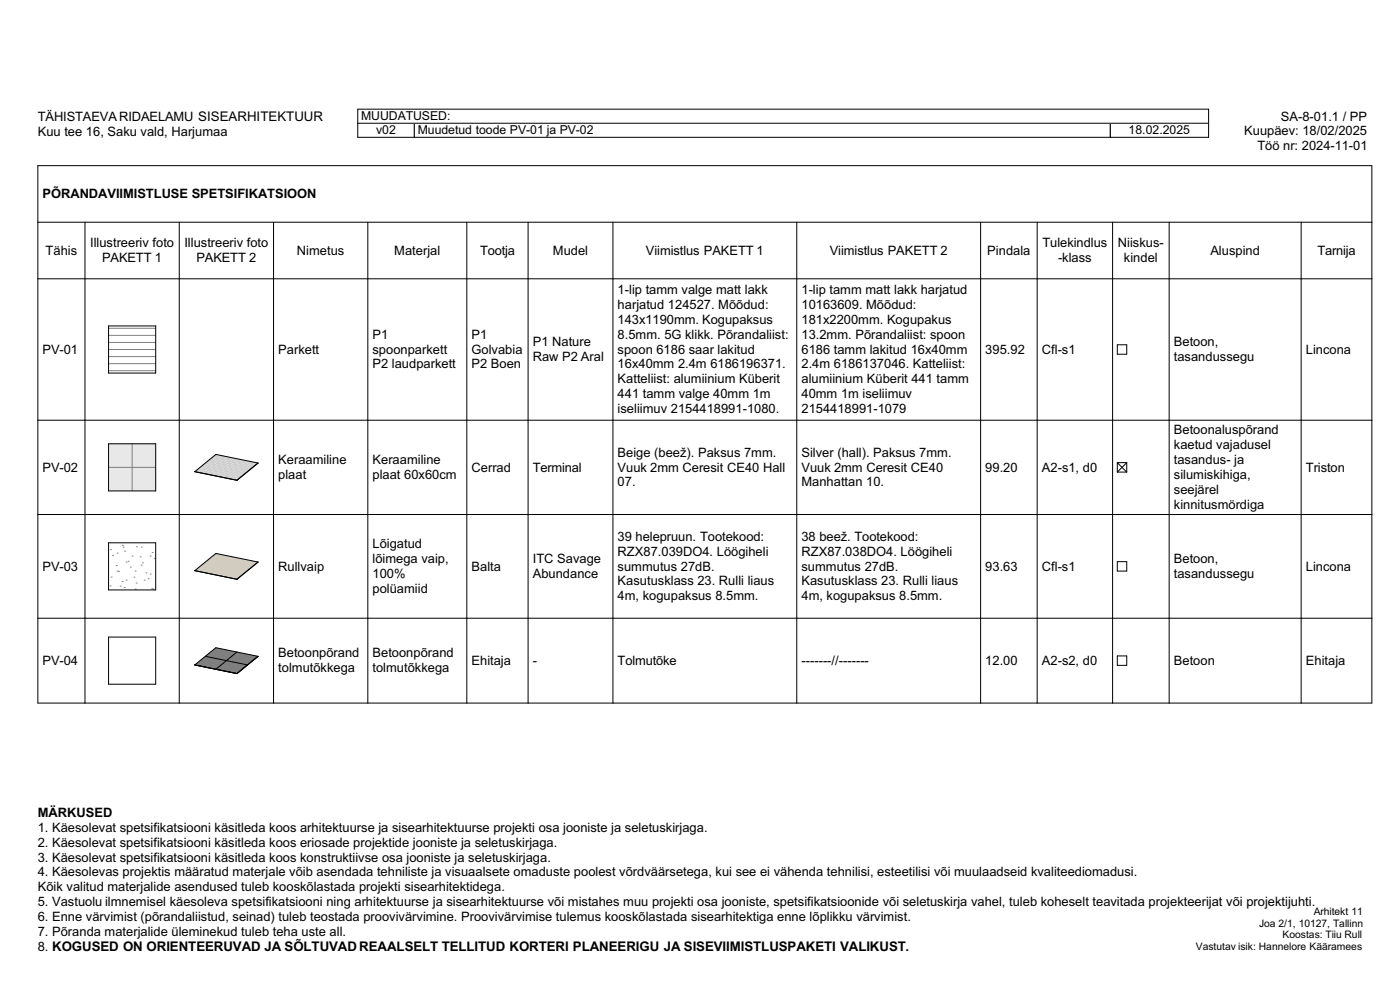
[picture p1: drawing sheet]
<svg xmlns="http://www.w3.org/2000/svg" width="297mm" height="210mm" viewBox="0 0 297 210" stroke-linecap="round" stroke-linejoin="round" font-family="sans-serif">
<defs><g id="words">
<g font-size="2.7">
<text x="8" y="25.7">TÄHISTAEVARIDAELAMU SISEARHITEKTUUR</text>
<text x="8" y="28.8">Kuu tee 16, Saku vald, Harjumaa</text>
<text x="263.9" y="28.7">Kuupäev: 18/02/2025</text>
<text x="271.7" y="25.6">SA-8-01.1 / PP</text>
<text x="266.8" y="31.9">Töö nr: 2024-11-01</text>
<text x="9" y="42">PÕRANDAVIIMISTLUSE SPETSIFIKATSIOON</text>
<text x="19.1" y="52.5">Illustreeriv foto</text>
<text x="39.1" y="52.5">Illustreeriv foto</text>
<text x="221.1" y="52.5">Tulekindlus</text>
<text x="237.2" y="52.5">Niiskus-</text>
<text x="9.7" y="54">Tähis</text>
<text x="21.7" y="55.6">PAKETT 1</text>
<text x="41.7" y="55.6">PAKETT 2</text>
<text x="63" y="54">Nimetus</text>
<text x="83.7" y="54">Materjal</text>
<text x="101.9" y="54">Tootja</text>
<text x="117.3" y="54">Mudel</text>
<text x="137" y="54">Viimistlus PAKETT 1</text>
<text x="176" y="54">Viimistlus PAKETT 2</text>
<text x="209.5" y="54">Pindala</text>
<text x="224.4" y="55.6">-klass</text>
<text x="238.4" y="55.6">kindel</text>
<text x="256.8" y="54">Aluspind</text>
<text x="279.5" y="54">Tarnija</text>
<text x="131" y="62.5">1-lip tamm valge matt lakk</text>
<text x="131" y="65.6">harjatud 124527. Mõõdud:</text>
<text x="170" y="62.5">1-lip tamm matt lakk harjatud</text>
<text x="170" y="65.6">10163609. Mõõdud:</text>
<text x="79" y="71.9">P1</text>
<text x="100" y="71.9">P1</text>
<text x="131" y="68.7">143x1190mm. Kogupaksus</text>
<text x="131" y="71.9">8.5mm. 5G klikk. Põrandaliist:</text>
<text x="170" y="68.7">181x2200mm. Kogupakus</text>
<text x="170" y="71.9">13.2mm. Põrandaliist: spoon</text>
<text x="9" y="75">PV-01</text>
<text x="59" y="75">Parkett</text>
<text x="79" y="75">spoonparkett</text>
<text x="100" y="75">Golvabia</text>
<text x="113" y="73.5">P1 Nature</text>
<text x="113" y="76.6">Raw P2 Aral</text>
<text x="131" y="75">spoon 6186 saar lakitud</text>
<text x="170" y="75">6186 tamm lakitud 16x40mm</text>
<text x="209" y="75">395.92</text>
<text x="221" y="75">Cfl-s1</text>
<text x="249" y="73.5">Betoon,</text>
<text x="249" y="76.6">tasandussegu</text>
<text x="277" y="75">Lincona</text>
<text x="79" y="78.2">P2 laudparkett</text>
<text x="100" y="78.2">P2 Boen</text>
<text x="131" y="78.2">16x40mm 2.4m 6186196371.</text>
<text x="131" y="81.3">Katteliist: alumiinium Küberit</text>
<text x="170" y="78.2">2.4m 6186137046. Katteliist:</text>
<text x="170" y="81.3">alumiinium Küberit 441 tamm</text>
<text x="131" y="84.5">441 tamm valge 40mm 1m</text>
<text x="131" y="87.6">iseliimuv 2154418991-1080.</text>
<text x="170" y="84.5">40mm 1m iseliimuv</text>
<text x="170" y="87.6">2154418991-1079</text>
<text x="249" y="92.2">Betoonaluspõrand</text>
<text x="249" y="95.3">kaetud vajadusel</text>
<text x="9" y="100">PV-02</text>
<text x="59" y="98.5">Keraamiline</text>
<text x="59" y="101.6">plaat</text>
<text x="79" y="98.5">Keraamiline</text>
<text x="79" y="101.6">plaat 60x60cm</text>
<text x="100" y="100">Cerrad</text>
<text x="113" y="100">Terminal</text>
<text x="131" y="96.9">Beige (beež). Paksus 7mm.</text>
<text x="131" y="100">Vuuk 2mm Ceresit CE40 Hall</text>
<text x="170" y="96.9">Silver (hall). Paksus 7mm.</text>
<text x="170" y="100">Vuuk 2mm Ceresit CE40</text>
<text x="209" y="100">99.20</text>
<text x="221" y="100">A2-s1, d0</text>
<text x="249" y="98.5">tasandus- ja</text>
<text x="249" y="101.6">silumiskihiga,</text>
<text x="277" y="100">Triston</text>
<text x="131" y="103.2">07.</text>
<text x="170" y="103.2">Manhattan 10.</text>
<text x="249" y="104.7">seejärel</text>
<text x="249" y="107.9">kinnitusmördiga</text>
<text x="79" y="116.3">Lõigatud</text>
<text x="79" y="119.5">lõimega vaip,</text>
<text x="113" y="119.5">ITC Savage</text>
<text x="131" y="114.7">39 helepruun. Tootekood:</text>
<text x="131" y="117.9">RZX87.039DO4. Löögiheli</text>
<text x="170" y="114.7">38 beež. Tootekood:</text>
<text x="170" y="117.9">RZX87.038DO4. Löögiheli</text>
<text x="249" y="119.5">Betoon,</text>
<text x="9" y="121">PV-03</text>
<text x="59" y="121">Rullvaip</text>
<text x="79" y="122.6">100%</text>
<text x="79" y="125.7">polüamiid</text>
<text x="100" y="121">Balta</text>
<text x="113" y="122.6">Abundance</text>
<text x="131" y="121">summutus 27dB.</text>
<text x="131" y="124.2">Kasutusklass 23. Rulli liaus</text>
<text x="170" y="121">summutus 27dB.</text>
<text x="170" y="124.2">Kasutusklass 23. Rulli liaus</text>
<text x="209" y="121">93.63</text>
<text x="221" y="121">Cfl-s1</text>
<text x="249" y="122.6">tasandussegu</text>
<text x="277" y="121">Lincona</text>
<text x="131" y="127.3">4m, kogupaksus 8.5mm.</text>
<text x="170" y="127.3">4m, kogupaksus 8.5mm.</text>
<text x="9" y="141">PV-04</text>
<text x="59" y="139.5">Betoonpõrand</text>
<text x="59" y="142.6">tolmutõkkega</text>
<text x="79" y="139.5">Betoonpõrand</text>
<text x="79" y="142.6">tolmutõkkega</text>
<text x="100" y="141">Ehitaja</text>
<text x="113" y="141">-</text>
<text x="131" y="141">Tolmutõke</text>
<text x="170" y="141">-------//-------</text>
<text x="209" y="141">12.00</text>
<text x="221" y="141">A2-s2, d0</text>
<text x="249" y="141">Betoon</text>
<text x="277" y="141">Ehitaja</text>
<text x="8" y="173.4">MÄRKUSED</text>
<text x="8" y="176.5">1. Käesolevat spetsifikatsiooni käsitleda koos arhitektuurse ja sisearhitektuurse projekti osa jooniste ja seletuskirjaga.</text>
<text x="8" y="179.6">2. Käesolevat spetsifikatsiooni käsitleda koos eriosade projektide jooniste ja seletuskirjaga.</text>
<text x="8" y="182.8">3. Käesolevat spetsifikatsiooni käsitleda koos konstruktiivse osa jooniste ja seletuskirjaga.</text>
<text x="8" y="185.9">4. Käesolevas projektis määratud materjale võib asendada tehniliste ja visuaalsete omaduste poolest võrdväärsetega, kui see ei vähenda tehnilisi, esteetilisi või muulaadseid kvaliteediomadusi.</text>
<text x="8" y="189.1">Kõik valitud materjalide asendused tuleb kooskõlastada projekti sisearhitektidega.</text>
<text x="8" y="192.2">5. Vastuolu ilmnemisel käesoleva spetsifikatsiooni ning arhitektuurse ja sisearhitektuurse või mistahes muu projekti osa jooniste, spetsifikatsioonide või seletuskirja vahel, tuleb koheselt teavitada projekteerijat või projektijuhti.</text>
<text x="8" y="195.4">6. Enne värvimist (põrandaliistud, seinad) tuleb teostada proovivärvimine. Proovivärvimise tulemus kooskõlastada sisearhitektiga enne lõplikku värvimist.</text>
<text x="8" y="198.5">7. Põranda materjalide üleminekud tuleb teha uste all.</text>
<text x="8" y="201.7">8. KOGUSED ON ORIENTEERUVAD JA SÕLTUVADREAALSELT TELLITUD KORTERI PLANEERIGU JA SISEVIIMISTLUSPAKETI VALIKUST.</text>
</g>
<g font-size="2.6">
<text x="76.6" y="25.5">MUUDATUSED:</text>
<text x="79.8" y="28.5">v02</text>
<text x="88.6" y="28.5">Muudetud toode PV-01 ja PV-02</text>
<text x="239.4" y="28.5">18.02.2025</text>
</g>
<g font-size="2.2">
<text x="267.1" y="196.6">Joa 2/1, 10127, Tallinn</text>
<text x="278.7" y="194">Arhitekt 11</text>
<text x="253.7" y="201.6">Vastutav isik: Hannelore Kääramees</text>
<text x="272.1" y="199.1">Koostas: Tiiu Rull</text>
</g>
</g></defs>
<path d="M23 78.6h10M23 77.1h10M23 75.6h10M23 74.1h10M23 72.6h10M23 71.1h10M23 69.6h10" fill="none" stroke="#7f7f7f" stroke-width=".21"/>
<path d="M23 69.1h10v10h-10z" fill="none" stroke="#000" stroke-width=".21"/>
<path d="M23 94.1h10v10h-10z" fill-rule="evenodd" fill="#e8e8e8"/>
<path d="M23 99.1h10M28 94.1v10" fill="none" stroke="#7f7f7f" stroke-width=".21"/>
<path d="M23 94.1h10v10h-10z" fill="none" stroke="#000" stroke-width=".21"/>
<path d="M23 115.1h10v10h-10z" fill-rule="evenodd" fill="#fff"/>
<g fill="none" stroke="#7f7f7f" stroke-width=".21">
<path d="M23.4 116.6h.1M23.9 117.8h.1M24.7 120h.1M24.8 117.3h.1M26 115.7h.1M26.1 116h.1M26.4 116.9h.1M26.8 119.2h.1M27.2 119.1h.1M28 118h.1M29 116h.1M29.7 118.1h.1"/>
<path d="M29.9 119.9h.1M29.9 116h.1M30.2 119.4h.1M31.8 118h.1M32.3 117.2h.1M32.7 118.4h.1M23.4 124.3h.1M23.6 122.4h.1M24.8 121.1h.1M25.1 121.2h.1M25.5 124.3h.1M25.9 123.4h.1"/>
<path d="M26.3 124.6h.1M26.8 123h.1M27.6 120.3h.1M28.4 122.4h.1M28.7 125h.1M28.7 121.1h.1M28.9 123.7h.1M30.6 123h.1M31 121.5h.1M31.4 122.8h.1M31.8 121.8h.1M32.2 124.9h.1"/>
<path d="M32.5 125h.1"/>
</g>
<path d="M23 115.1h10v10h-10zM23 135.1h10v10h-10z" fill="none" stroke="#000" stroke-width=".21"/>
<path d="M41.3 75l4.5-3.6 8.9 1.8-4.4 3.7z" fill-rule="evenodd" fill="#dacaad"/>
<path d="M41.3 75v.1M41.3 75l9 1.9M50.3 76.9h.1M54.7 73.2l-8.9-1.8-4.5 3.6M54.7 73.2h.1M54.7 73.2l-4.4 3.7" fill="none" stroke="#000" stroke-width=".21"/>
<path d="M41 69.8h14v8.3h-14z" fill-rule="evenodd" fill="#fff"/>
<path d="M41.3 100l4.5-3.6 8.9 1.8-4.4 3.7z" fill-rule="evenodd" fill="#e9dbd6"/>
<g fill="none" stroke="#ccc" stroke-width=".21">
<path d="M42 99.7l.6 .2M42.2 99.3l.2 .1M42.9 99l.6 .1M43 99.5l.6 .1M43.1 98.6h.2M43.2 100l.6 .1M43.8 98.3l.6 .1M43.9 98.8l.6 .1M44 97.8l.2 .1M44.1 99.3l.6 .1M44.2 99.7l.6 .2M44.7 97.5l.6 .1"/>
<path d="M44.8 98l.6 .1M44.9 97.1l.2 .1M45 98.5l.6 .1M45.1 99l.7 .1M45.3 99.5l.6 .1M45.5 100l.6 .1M45.6 96.8l.6 .1M45.7 97.3l.7 .1M45.9 97.8l.6 .1M46 96.4l-4.5 3.7M46.1 98.3l.6 .1M46.2 98.8l.6 .1"/>
<path d="M46.4 99.3l.6 .1M46.5 99.8l.6 .1M46.6 96.6l-4.5 3.6M46.8 97l.6 .2M47 97.5l.6 .1M47.1 98l.6 .1M47.2 96.7l-4.4 3.6M47.3 98.5l.6 .1M47.4 99l.6 .1M47.6 99.5l.6 .1M47.7 100l.6 .1M47.8 96.8l-4.4 3.7"/>
<path d="M48 97.3l.6 .1M48.2 97.8l.6 .1M48.3 98.3l.6 .1M48.4 96.9l-4.4 3.7M48.5 98.8l.6 .1M48.6 99.3l.6 .1M48.8 99.8l.6 .1M49 97.1l-4.4 3.6M49.2 97.5l.6 .2M49.4 98l.6 .1M49.5 98.5l.7 .1M49.7 97.2l-4.5 3.6"/>
<path d="M49.7 99l.6 .1M49.9 99.5l.6 .1M50.3 97.3l-4.5 3.7M50.5 97.8l.6 .1M50.6 98.3l.6 .1M50.8 98.8l.6 .1M50.9 97.4l-4.5 3.7M50.9 99.3l.6 .1M51.1 99.8l.6 .1M51.4 98.9l-3.2 2.6M51.5 97.6l-4.5 3.6M51.7 98l.6 .1"/>
<path d="M51.8 98.5l.6 .1M52 99l.6 .1M52.1 97.7l-4.5 3.6M52.1 99.5l.6 .1M52.7 97.8l-1.3 1.1M52.9 98.3l.6 .1M53 99.7h.1M53 98.8l.6 .1M53.2 99.3h.2M53.3 97.9l-4.5 3.7M53.9 98.9h.1M53.9 98.1l-4.5 3.6"/>
<path d="M54.1 98.5l.2 .1M54.5 98.2l-4.4 3.6M43.1 100.4h.1M44.4 100.2l.6 .2M44.9 100.8h.1M45.6 100.5l.6 .1M46.7 100.2l.6 .2M46.7 101.1v.1M46.8 100.7l.6 .2M47.9 100.5l.6 .1M48 101l.6 .1M48.5 101.5h.1"/>
<path d="M48.9 100.2l.7 .2M49.1 100.7l.6 .2M49.3 101.2l.6 .2M50 100l.6 .1M50.2 100.5l.6 .1M50.3 101l.6 .1M50.5 101.5h.2M51.1 101.2h.1M51.2 100.2l.6 .2M51.4 100.7l.2 .1M52 100.4h.1M52.3 100h.2"/>
</g>
<path d="M54.7 98.2l-8.9-1.8-4.5 3.6M54.7 98.2h.1M54.7 98.2l-4.4 3.7M41.3 100v.1M41.3 100l9 1.9M50.3 101.9h.1" fill="none" stroke="#000" stroke-width=".21"/>
<path d="M41.3 121l4.5-3.6 8.9 1.8-4.4 3.7z" fill-rule="evenodd" fill="#dacaad"/>
<path d="M54.7 119.2l-8.9-1.8-4.5 3.6M54.7 119.2h.1M54.7 119.2l-4.4 3.7M41.3 121v.1M41.3 121l9 1.9M50.3 122.9h.1" fill="none" stroke="#000" stroke-width=".21"/>
<path d="M41.3 141l4.5-3.6 8.9 1.8-4.4 3.7z" fill-rule="evenodd" fill="#7f7f7f"/>
<g fill="none" stroke="#000" stroke-width=".21">
<path d="M8 35.1h283v114h-283zM8 59.1h283M8 47.1h283M18 47.1v102M38 47.1v102M58 47.1v102M78 47.1v102M99 47.1v102M112 47.1v102M130 47.1v102M169 47.1v102M208 47.1v102"/>
<path d="M220 47.1v102M236 47.1v102M248 47.1v102M276 47.1v102M237 73.1h2v2h-2zM8 89.1h283M237 98.1v2M237 98.1h2M237 98.1l2 2M239 98.1v2M239 98.1l-2 2M8 109.1h283"/>
<path d="M237 119.1h2v2h-2zM237 100.1h2M8 131.1h283M43.6 139.2l8.9 1.9M50.3 138.3l-4.5 3.7M54.7 139.2l-4.4 3.7M54.7 139.2l-8.9-1.8-4.5 3.6M54.7 139.2h.1M237 139.1h2v2h-2zM41.3 141l9 1.9M41.3 141v.1M45.8 142h.1"/>
<path d="M50.3 142.9h.1"/>
</g>
<path d="M75.9 26.1h12v3h-12z" fill-rule="evenodd" fill="#fff"/>
<path d="M75.9 26.1h12v3h-12z" fill="none" stroke="#000" stroke-width=".21"/>
<path d="M235.5 26.1h20.9v3h-20.9z" fill-rule="evenodd" fill="#fff"/>
<path d="M235.5 26.1h20.9v3h-20.9z" fill="none" stroke="#000" stroke-width=".21"/>
<path d="M87.9 26.1h147.6v3h-147.6z" fill-rule="evenodd" fill="#fff"/>
<path d="M87.9 26.1h147.6v3h-147.6z" fill="none" stroke="#000" stroke-width=".21"/>
<path d="M75.9 23.2h180.5v2.9h-180.5z" fill-rule="evenodd" fill="#fff"/>
<path d="M75.9 23.2h180.5v2.9h-180.5z" fill="none" stroke="#000" stroke-width=".21"/>
<use href="#words"/>
</svg>
